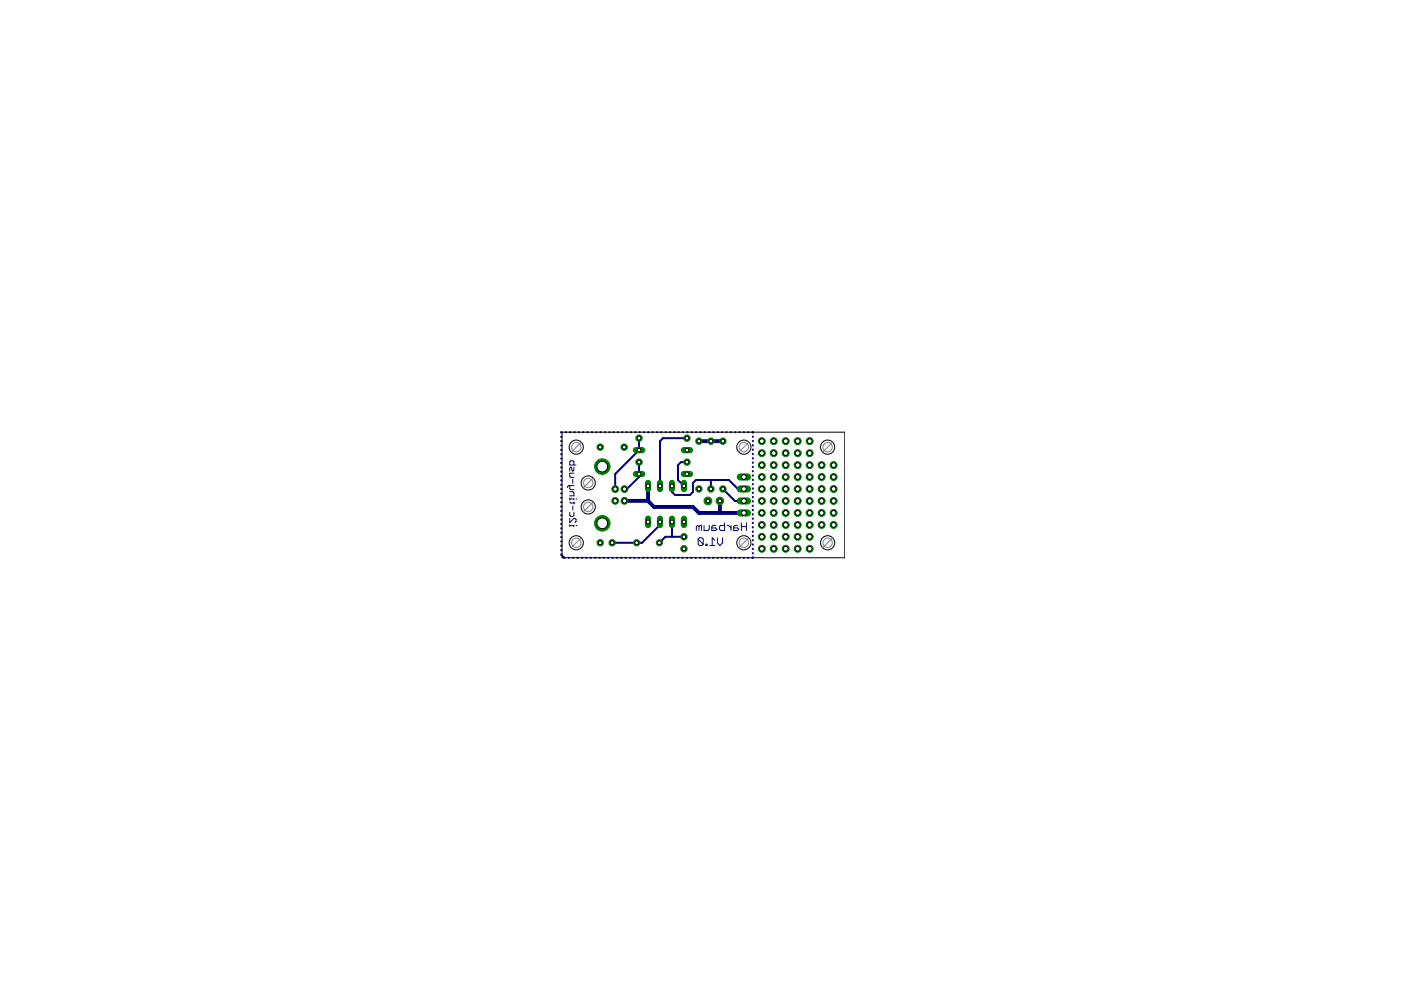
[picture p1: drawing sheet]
<svg xmlns="http://www.w3.org/2000/svg" width="297mm" height="210mm" viewBox="0 0 297 210" stroke-linecap="round" stroke-linejoin="round" font-family="sans-serif">
<g fill="none" stroke="#000080" stroke-width=".21">
<path d="M121.7 98.6v-.7l-.2-.2h-.5l-.2 .2v.7h1.3M121.7 99v.7l-.2 .2-.5-.9-.2 .3v.6M120.8 104.2h.7l.2 .3v.6h-.9M120.8 105.8h.9v.2M120.8 108.6v.7l.2 .2h.5l.2-.2v-.7M120.8 111.4h.9v.3M120.8 103v.6l.2 .2h.7M120.8 105.6v.4M120.8 109.9v.9l.9-.9 .4 .2v.5l-.2 .2M120.8 111.2v.5M120.8 106.4l.2 .3h.9M121.5 101.6v.9"/>
<path d="M121.5 107.3v.9M121.7 106.4v.5M121.7 100.3h-.9v.7l.2 .2h.7M121.7 103h-1.1l-.2 .4M122.1 111.4h.2M122.1 105.8h.2M148 114.3v1.1l.3 .3h.5l.3-.3M148 114.3l.3-.3h.5l.3 .3v1.1M148 114.3l1.1 1.1M148.2 111.7l.2-.3h.3v1.1M148.2 111.7v.8M148.2 111.7l-.3-.3-.3 .3v.8"/>
<path d="M149.3 111.4v1.1h.8l.3-.3v-.8M149.6 115.4h.3v.3h-.3zM150.5 115.7h1.1M151.6 114.6l-.6-.6v1.7M151.7 111.4h-.5l-.3 .3v.8h.8l.3-.3-.3-.3h-.8M152.1 114v1.1l.6 .6 .5-.6v-1.1M153.6 110.8v1.7h-.8l-.3-.3v-.5l.3-.3h.8M154.2 111.4h.3l.5 .5M155 111.4v1.1M156.4 111.4h-.6l-.2 .3v.8h.8l.2-.3-.2-.3h-.8M157.2 111.7h1.1M157.2 110.8v1.7"/>
<path d="M158.3 110.8v1.7"/>
</g>
<g fill="none" stroke="#000080" stroke-width=".42">
<path d="M119 92.6v.1M119 93.5v.1M119 94.4v.1M119 95.3v.1M119 96.2v.2M119 97.2v.1M119 98.1v.1M119 99v.1M119 99.9v.2M119.1 91.6l-.1 .1M119.9 91.6h.1M120.8 91.6h.1"/>
<path d="M121.8 91.6h.1M122.7 91.6h.1M123.6 91.6h.1M124.5 91.6h.1M125.4 91.6h.2M126.4 91.6h.1M127.3 91.6h.1M128.2 91.6h.1M129.1 91.6h.1M130 91.6h.2M131 91.6h.1M131.9 91.6h.1"/>
<path d="M132.8 91.6h.1M133.7 91.6h.1M134.6 91.6h.1M135.5 92.9v2.5l-5.1 5.1v3.2M135.5 98v3.1l-2.5 2.5-.6 .1M135.6 91.6h.1M136.5 91.6h.1M137.4 91.6h.1M138.3 91.6h.1M139.3 91.6h.1M140.2 91.6h.1M141.1 91.6h.1"/>
<path d="M142 91.6h.1M142.9 91.6h.1M143.8 91.6h.2M144.8 91.6h.1M145.6 92.9h-5l-.7 .6v9.5M145.6 98h-1.2l-.7 .6v3.2l1.3 1.2M145.7 91.6h.1M146.6 91.6h.1M147.5 91.6h.1M148.5 91.6h.1M149.4 91.6h.1M150.3 91.6h.1"/>
<path d="M151.2 91.6h.1M152.1 91.6h.2M153.1 91.6h.1M154 91.6h.1M154.9 91.6h.1M155.8 91.6h.1M156.7 91.6h.1M157.7 91.6h.1M158.6 91.6h.1M159.5 91.6l.1 .1M159.6 92.5v.1M159.6 93.5v.1"/>
<path d="M159.6 94.4v.1M159.6 95.3v.1M159.6 96.2v.1M159.6 97.1v.1M159.6 98v.1M159.6 99v.1M159.6 99.9v.1M119 117.5l.7 .8M119 100.9v.1M119 101.8v.1M119 102.7v.1M119 103.7v.1"/>
<path d="M119 104.6v.1M119 105.5v.1M119 106.4v.1M119 107.3v.2M119 108.3v.1M119 109.2v.1M119 110.1v.1M119 111v.1M119 112v.1M119 112.9v.1M119 113.8v.1M119 114.7v.2"/>
<path d="M119 115.7v.1M119 116.6v.1M120.6 118.3h.1M121.5 118.3h.1M122.4 118.3h.1M123.3 118.3h.2M124.3 118.3h.1M125.2 118.3h.1M126.1 118.3h.1M127 118.3h.2M128 118.3h.1M128.9 118.3h.1"/>
<path d="M129.8 118.3h.1M130.8 118.3h.1M131.7 118.3h.1M132.6 118.3h.1M133.5 118.3h.1M134.5 118.3h.1M135.4 118.3h.1M136.3 118.3h.1M137.2 118.3h.2M138.2 118.3h.1M139.1 118.3h.1M139.9 110.7v.6l-3.8 3.8h-6.3"/>
<path d="M140 118.3h.1M140.9 118.3h.2M141.9 118.3h.1M142.5 103v1.3l.6 .6h3.2l.6-.6v-1.9l.7-.6h6.9l1.9 1.9h1.3M142.5 110.7v3.1M142.8 118.3h.1M143.7 118.3h.1M144.7 118.3h.1M145 113.8h-3.9l-1.3 1.3M145.6 118.3h.1M146.5 118.3h.1M147.4 118.3h.2"/>
<path d="M148.4 118.3h.1M149.3 118.3h.1M150.2 118.3h.1M150.7 101.8v1.9M151.2 118.3h.1M152.1 118.3h.1M153 118.3h.1M153.3 103.7l2.5 2.5h1.9M153.9 118.3h.2M154.9 118.3h.1M155.8 118.3h.1M156.7 118.3h.1"/>
<path d="M157.6 118.3h.2M158.6 118.3h.1M159.6 100.8v.1M159.6 101.7v.1M159.6 102.6v.1M159.6 103.5v.1M159.6 104.4v.1M159.6 105.3v.2M159.6 106.3v.1M159.6 107.2v.1M159.6 108.1v.1M159.6 109v.1"/>
<path d="M159.6 109.9v.1M159.6 110.8v.1M159.6 111.8v.1M159.6 112.7v.1M159.6 113.6v.1M159.6 114.5v.1M159.6 115.4v.1M159.6 116.3v.1M159.6 117.2v.1M159.6 118.2l-.1 .1"/>
</g>
<path d="M148.2 93.5h5.1M132.4 106.2h5M137.4 103v3.2M137.4 106.2l1.3 1.3h8.2l1.3 1.3h9.5M152.6 106.2v2.6" fill="none" stroke="#000080" stroke-width=".83"/>
<circle cx="139.8" cy="115.1" r=".66" fill="#008000" stroke="#008000" stroke-width=".21"/>
<circle cx="139.8" cy="115.1" r=".4" fill="#fff" stroke="#000" stroke-width=".21"/>
<circle cx="135" cy="115.1" r=".66" fill="#008000" stroke="#008000" stroke-width=".21"/>
<circle cx="135" cy="115.1" r=".4" fill="#fff" stroke="#000" stroke-width=".21"/>
<circle cx="132.4" cy="106.2" r=".72" fill="#008000" stroke="#008000" stroke-width=".21"/>
<circle cx="132.4" cy="106.2" r=".47" fill="#fff" stroke="#000" stroke-width=".21"/>
<circle cx="132.4" cy="103.7" r=".72" fill="#008000" stroke="#008000" stroke-width=".21"/>
<circle cx="132.4" cy="103.7" r=".47" fill="#fff" stroke="#000" stroke-width=".21"/>
<circle cx="130.4" cy="103.7" r=".72" fill="#008000" stroke="#008000" stroke-width=".21"/>
<circle cx="130.4" cy="103.7" r=".47" fill="#fff" stroke="#000" stroke-width=".21"/>
<circle cx="130.4" cy="106.2" r=".72" fill="#008000" stroke="#008000" stroke-width=".21"/>
<circle cx="130.4" cy="106.2" r=".47" fill="#fff" stroke="#000" stroke-width=".21"/>
<circle cx="127.7" cy="111" r="1.65" fill="#008000" stroke="#008000" stroke-width=".21"/>
<circle cx="127.7" cy="111" r="1.14" fill="#fff" stroke="#000" stroke-width=".21"/>
<circle cx="127.7" cy="98.9" r="1.65" fill="#008000" stroke="#008000" stroke-width=".21"/>
<circle cx="127.7" cy="98.9" r="1.14" fill="#fff" stroke="#000" stroke-width=".21"/>
<circle cx="127.3" cy="115.1" r=".71" fill="#008000" stroke="#008000" stroke-width=".21"/>
<circle cx="127.3" cy="115.1" r=".4" fill="#fff" stroke="#000" stroke-width=".21"/>
<circle cx="129.8" cy="115.1" r=".71" fill="#008000" stroke="#008000" stroke-width=".21"/>
<circle cx="129.8" cy="115.1" r=".4" fill="#fff" stroke="#000" stroke-width=".21"/>
<circle cx="145" cy="116.4" r=".71" fill="#008000" stroke="#008000" stroke-width=".21"/>
<circle cx="145" cy="116.4" r=".4" fill="#fff" stroke="#000" stroke-width=".21"/>
<circle cx="145" cy="113.8" r=".71" fill="#008000" stroke="#008000" stroke-width=".21"/>
<circle cx="145" cy="113.8" r=".4" fill="#fff" stroke="#000" stroke-width=".21"/>
<circle cx="127.3" cy="94.8" r=".71" fill="#008000" stroke="#008000" stroke-width=".21"/>
<circle cx="127.3" cy="94.8" r=".4" fill="#fff" stroke="#000" stroke-width=".21"/>
<circle cx="132.3" cy="94.8" r=".71" fill="#008000" stroke="#008000" stroke-width=".21"/>
<circle cx="132.3" cy="94.8" r=".4" fill="#fff" stroke="#000" stroke-width=".21"/>
<circle cx="150.1" cy="106.2" r=".87" fill="#008000" stroke="#008000" stroke-width=".21"/>
<circle cx="150.1" cy="106.2" r=".4" fill="#fff" stroke="#000" stroke-width=".21"/>
<circle cx="152.6" cy="106.2" r=".8" fill="#008000" stroke="#008000" stroke-width=".21"/>
<circle cx="152.6" cy="106.2" r=".4" fill="#fff" stroke="#000" stroke-width=".21"/>
<circle cx="148.2" cy="103.7" r=".71" fill="#008000" stroke="#008000" stroke-width=".21"/>
<circle cx="148.2" cy="103.7" r=".4" fill="#fff" stroke="#000" stroke-width=".21"/>
<circle cx="148.2" cy="93.5" r=".71" fill="#008000" stroke="#008000" stroke-width=".21"/>
<circle cx="148.2" cy="93.5" r=".4" fill="#fff" stroke="#000" stroke-width=".21"/>
<circle cx="145.6" cy="98" r=".71" fill="#008000" stroke="#008000" stroke-width=".21"/>
<circle cx="145.6" cy="98" r=".4" fill="#fff" stroke="#000" stroke-width=".21"/>
<circle cx="135.5" cy="98" r=".71" fill="#008000" stroke="#008000" stroke-width=".21"/>
<circle cx="135.5" cy="98" r=".4" fill="#fff" stroke="#000" stroke-width=".21"/>
<circle cx="145.6" cy="92.9" r=".71" fill="#008000" stroke="#008000" stroke-width=".21"/>
<circle cx="145.6" cy="92.9" r=".4" fill="#fff" stroke="#000" stroke-width=".21"/>
<circle cx="135.5" cy="92.9" r=".71" fill="#008000" stroke="#008000" stroke-width=".21"/>
<circle cx="135.5" cy="92.9" r=".4" fill="#fff" stroke="#000" stroke-width=".21"/>
<path d="M137.4 110v1.3" fill="none" stroke="#008000" stroke-width="1.3"/>
<circle cx="137.4" cy="110.7" r=".4" fill="#fff" stroke="#000" stroke-width=".21"/>
<path d="M139.9 110v1.3" fill="none" stroke="#008000" stroke-width="1.3"/>
<circle cx="139.9" cy="110.7" r=".4" fill="#fff" stroke="#000" stroke-width=".21"/>
<path d="M142.5 110v1.3" fill="none" stroke="#008000" stroke-width="1.3"/>
<circle cx="142.5" cy="110.7" r=".4" fill="#fff" stroke="#000" stroke-width=".21"/>
<path d="M145 110v1.3" fill="none" stroke="#008000" stroke-width="1.3"/>
<circle cx="145" cy="110.7" r=".4" fill="#fff" stroke="#000" stroke-width=".21"/>
<path d="M145 102.4v1.3" fill="none" stroke="#008000" stroke-width="1.3"/>
<circle cx="145" cy="103" r=".4" fill="#fff" stroke="#000" stroke-width=".21"/>
<path d="M142.5 102.4v1.3" fill="none" stroke="#008000" stroke-width="1.3"/>
<circle cx="142.5" cy="103" r=".4" fill="#fff" stroke="#000" stroke-width=".21"/>
<path d="M139.9 102.4v1.3" fill="none" stroke="#008000" stroke-width="1.3"/>
<circle cx="139.9" cy="103" r=".4" fill="#fff" stroke="#000" stroke-width=".21"/>
<path d="M137.4 102.4v1.3" fill="none" stroke="#008000" stroke-width="1.3"/>
<circle cx="137.4" cy="103" r=".4" fill="#fff" stroke="#000" stroke-width=".21"/>
<path d="M157 108.8h1.5" fill="none" stroke="#008000" stroke-width="1.5"/>
<circle cx="157.7" cy="108.8" r=".51" fill="#fff" stroke="#000" stroke-width=".21"/>
<path d="M157 106.2h1.5" fill="none" stroke="#008000" stroke-width="1.5"/>
<circle cx="157.7" cy="106.2" r=".51" fill="#fff" stroke="#000" stroke-width=".21"/>
<path d="M157 103.7h1.5" fill="none" stroke="#008000" stroke-width="1.5"/>
<circle cx="157.7" cy="103.7" r=".51" fill="#fff" stroke="#000" stroke-width=".21"/>
<path d="M157 101.1h1.5" fill="none" stroke="#008000" stroke-width="1.5"/>
<circle cx="157.7" cy="101.1" r=".51" fill="#fff" stroke="#000" stroke-width=".21"/>
<circle cx="150.7" cy="93.5" r=".71" fill="#008000" stroke="#008000" stroke-width=".21"/>
<circle cx="150.7" cy="93.5" r=".4" fill="#fff" stroke="#000" stroke-width=".21"/>
<circle cx="150.7" cy="103.7" r=".71" fill="#008000" stroke="#008000" stroke-width=".21"/>
<circle cx="150.7" cy="103.7" r=".4" fill="#fff" stroke="#000" stroke-width=".21"/>
<circle cx="153.3" cy="93.5" r=".71" fill="#008000" stroke="#008000" stroke-width=".21"/>
<circle cx="153.3" cy="93.5" r=".4" fill="#fff" stroke="#000" stroke-width=".21"/>
<circle cx="153.3" cy="103.7" r=".71" fill="#008000" stroke="#008000" stroke-width=".21"/>
<circle cx="153.3" cy="103.7" r=".4" fill="#fff" stroke="#000" stroke-width=".21"/>
<path d="M134.8 100.5h1.4" fill="none" stroke="#008000" stroke-width="1.3"/>
<circle cx="135.5" cy="100.5" r=".4" fill="#fff" stroke="#000" stroke-width=".21"/>
<path d="M145 100.5h1.3" fill="none" stroke="#008000" stroke-width="1.3"/>
<circle cx="145.6" cy="100.5" r=".4" fill="#fff" stroke="#000" stroke-width=".21"/>
<path d="M134.8 95.4h1.4" fill="none" stroke="#008000" stroke-width="1.3"/>
<circle cx="135.5" cy="95.4" r=".4" fill="#fff" stroke="#000" stroke-width=".21"/>
<path d="M145 95.4h1.3" fill="none" stroke="#008000" stroke-width="1.3"/>
<circle cx="145.6" cy="95.4" r=".4" fill="#fff" stroke="#000" stroke-width=".21"/>
<circle cx="161.5" cy="98.6" r=".74" fill="#008000" stroke="#008000" stroke-width=".21"/>
<circle cx="161.5" cy="98.6" r=".51" fill="#fff" stroke="#000" stroke-width=".21"/>
<circle cx="164" cy="98.6" r=".74" fill="#008000" stroke="#008000" stroke-width=".21"/>
<circle cx="164" cy="98.6" r=".51" fill="#fff" stroke="#000" stroke-width=".21"/>
<circle cx="166.6" cy="98.6" r=".74" fill="#008000" stroke="#008000" stroke-width=".21"/>
<circle cx="166.6" cy="98.6" r=".51" fill="#fff" stroke="#000" stroke-width=".21"/>
<circle cx="164" cy="93.5" r=".74" fill="#008000" stroke="#008000" stroke-width=".21"/>
<circle cx="164" cy="93.5" r=".51" fill="#fff" stroke="#000" stroke-width=".21"/>
<circle cx="164" cy="96.1" r=".74" fill="#008000" stroke="#008000" stroke-width=".21"/>
<circle cx="164" cy="96.1" r=".51" fill="#fff" stroke="#000" stroke-width=".21"/>
<circle cx="166.6" cy="93.5" r=".74" fill="#008000" stroke="#008000" stroke-width=".21"/>
<circle cx="166.6" cy="93.5" r=".51" fill="#fff" stroke="#000" stroke-width=".21"/>
<circle cx="166.6" cy="96.1" r=".74" fill="#008000" stroke="#008000" stroke-width=".21"/>
<circle cx="166.6" cy="96.1" r=".51" fill="#fff" stroke="#000" stroke-width=".21"/>
<circle cx="169.1" cy="93.5" r=".74" fill="#008000" stroke="#008000" stroke-width=".21"/>
<circle cx="169.1" cy="93.5" r=".51" fill="#fff" stroke="#000" stroke-width=".21"/>
<circle cx="169.1" cy="96.1" r=".74" fill="#008000" stroke="#008000" stroke-width=".21"/>
<circle cx="169.1" cy="96.1" r=".51" fill="#fff" stroke="#000" stroke-width=".21"/>
<circle cx="171.7" cy="93.5" r=".74" fill="#008000" stroke="#008000" stroke-width=".21"/>
<circle cx="171.7" cy="93.5" r=".51" fill="#fff" stroke="#000" stroke-width=".21"/>
<circle cx="171.7" cy="96.1" r=".74" fill="#008000" stroke="#008000" stroke-width=".21"/>
<circle cx="171.7" cy="96.1" r=".51" fill="#fff" stroke="#000" stroke-width=".21"/>
<circle cx="176.7" cy="98.6" r=".74" fill="#008000" stroke="#008000" stroke-width=".21"/>
<circle cx="176.7" cy="98.6" r=".51" fill="#fff" stroke="#000" stroke-width=".21"/>
<circle cx="174.2" cy="98.6" r=".74" fill="#008000" stroke="#008000" stroke-width=".21"/>
<circle cx="174.2" cy="98.6" r=".51" fill="#fff" stroke="#000" stroke-width=".21"/>
<circle cx="176.7" cy="101.1" r=".74" fill="#008000" stroke="#008000" stroke-width=".21"/>
<circle cx="176.7" cy="101.1" r=".51" fill="#fff" stroke="#000" stroke-width=".21"/>
<circle cx="176.7" cy="103.7" r=".74" fill="#008000" stroke="#008000" stroke-width=".21"/>
<circle cx="176.7" cy="103.7" r=".51" fill="#fff" stroke="#000" stroke-width=".21"/>
<circle cx="174.2" cy="103.7" r=".74" fill="#008000" stroke="#008000" stroke-width=".21"/>
<circle cx="174.2" cy="103.7" r=".51" fill="#fff" stroke="#000" stroke-width=".21"/>
<circle cx="174.2" cy="106.2" r=".74" fill="#008000" stroke="#008000" stroke-width=".21"/>
<circle cx="174.2" cy="106.2" r=".51" fill="#fff" stroke="#000" stroke-width=".21"/>
<circle cx="176.7" cy="106.2" r=".74" fill="#008000" stroke="#008000" stroke-width=".21"/>
<circle cx="176.7" cy="106.2" r=".51" fill="#fff" stroke="#000" stroke-width=".21"/>
<circle cx="176.7" cy="108.8" r=".74" fill="#008000" stroke="#008000" stroke-width=".21"/>
<circle cx="176.7" cy="108.8" r=".51" fill="#fff" stroke="#000" stroke-width=".21"/>
<circle cx="176.7" cy="111.3" r=".74" fill="#008000" stroke="#008000" stroke-width=".21"/>
<circle cx="176.7" cy="111.3" r=".51" fill="#fff" stroke="#000" stroke-width=".21"/>
<circle cx="174.2" cy="108.8" r=".74" fill="#008000" stroke="#008000" stroke-width=".21"/>
<circle cx="174.2" cy="108.8" r=".51" fill="#fff" stroke="#000" stroke-width=".21"/>
<circle cx="174.2" cy="111.3" r=".74" fill="#008000" stroke="#008000" stroke-width=".21"/>
<circle cx="174.2" cy="111.3" r=".51" fill="#fff" stroke="#000" stroke-width=".21"/>
<circle cx="174.2" cy="101.1" r=".74" fill="#008000" stroke="#008000" stroke-width=".21"/>
<circle cx="174.2" cy="101.1" r=".51" fill="#fff" stroke="#000" stroke-width=".21"/>
<circle cx="171.7" cy="101.1" r=".74" fill="#008000" stroke="#008000" stroke-width=".21"/>
<circle cx="171.7" cy="101.1" r=".51" fill="#fff" stroke="#000" stroke-width=".21"/>
<circle cx="171.7" cy="98.6" r=".74" fill="#008000" stroke="#008000" stroke-width=".21"/>
<circle cx="171.7" cy="98.6" r=".51" fill="#fff" stroke="#000" stroke-width=".21"/>
<circle cx="169.1" cy="98.6" r=".74" fill="#008000" stroke="#008000" stroke-width=".21"/>
<circle cx="169.1" cy="98.6" r=".51" fill="#fff" stroke="#000" stroke-width=".21"/>
<circle cx="161.5" cy="93.5" r=".74" fill="#008000" stroke="#008000" stroke-width=".21"/>
<circle cx="161.5" cy="93.5" r=".51" fill="#fff" stroke="#000" stroke-width=".21"/>
<circle cx="161.5" cy="96.1" r=".74" fill="#008000" stroke="#008000" stroke-width=".21"/>
<circle cx="161.5" cy="96.1" r=".51" fill="#fff" stroke="#000" stroke-width=".21"/>
<circle cx="161.5" cy="101.1" r=".74" fill="#008000" stroke="#008000" stroke-width=".21"/>
<circle cx="161.5" cy="101.1" r=".51" fill="#fff" stroke="#000" stroke-width=".21"/>
<circle cx="161.5" cy="103.7" r=".74" fill="#008000" stroke="#008000" stroke-width=".21"/>
<circle cx="161.5" cy="103.7" r=".51" fill="#fff" stroke="#000" stroke-width=".21"/>
<circle cx="161.5" cy="106.2" r=".74" fill="#008000" stroke="#008000" stroke-width=".21"/>
<circle cx="161.5" cy="106.2" r=".51" fill="#fff" stroke="#000" stroke-width=".21"/>
<circle cx="161.5" cy="108.8" r=".74" fill="#008000" stroke="#008000" stroke-width=".21"/>
<circle cx="161.5" cy="108.8" r=".51" fill="#fff" stroke="#000" stroke-width=".21"/>
<circle cx="161.5" cy="111.3" r=".74" fill="#008000" stroke="#008000" stroke-width=".21"/>
<circle cx="161.5" cy="111.3" r=".51" fill="#fff" stroke="#000" stroke-width=".21"/>
<circle cx="161.5" cy="113.8" r=".74" fill="#008000" stroke="#008000" stroke-width=".21"/>
<circle cx="161.5" cy="113.8" r=".51" fill="#fff" stroke="#000" stroke-width=".21"/>
<circle cx="161.5" cy="116.4" r=".74" fill="#008000" stroke="#008000" stroke-width=".21"/>
<circle cx="161.5" cy="116.4" r=".51" fill="#fff" stroke="#000" stroke-width=".21"/>
<circle cx="164" cy="116.4" r=".74" fill="#008000" stroke="#008000" stroke-width=".21"/>
<circle cx="164" cy="116.4" r=".51" fill="#fff" stroke="#000" stroke-width=".21"/>
<circle cx="164" cy="113.8" r=".74" fill="#008000" stroke="#008000" stroke-width=".21"/>
<circle cx="164" cy="113.8" r=".51" fill="#fff" stroke="#000" stroke-width=".21"/>
<circle cx="164" cy="111.3" r=".74" fill="#008000" stroke="#008000" stroke-width=".21"/>
<circle cx="164" cy="111.3" r=".51" fill="#fff" stroke="#000" stroke-width=".21"/>
<circle cx="164" cy="108.8" r=".74" fill="#008000" stroke="#008000" stroke-width=".21"/>
<circle cx="164" cy="108.8" r=".51" fill="#fff" stroke="#000" stroke-width=".21"/>
<circle cx="164" cy="106.2" r=".74" fill="#008000" stroke="#008000" stroke-width=".21"/>
<circle cx="164" cy="106.2" r=".51" fill="#fff" stroke="#000" stroke-width=".21"/>
<circle cx="164" cy="101.1" r=".74" fill="#008000" stroke="#008000" stroke-width=".21"/>
<circle cx="164" cy="101.1" r=".51" fill="#fff" stroke="#000" stroke-width=".21"/>
<circle cx="164" cy="103.7" r=".74" fill="#008000" stroke="#008000" stroke-width=".21"/>
<circle cx="164" cy="103.7" r=".51" fill="#fff" stroke="#000" stroke-width=".21"/>
<circle cx="166.6" cy="101.1" r=".74" fill="#008000" stroke="#008000" stroke-width=".21"/>
<circle cx="166.6" cy="101.1" r=".51" fill="#fff" stroke="#000" stroke-width=".21"/>
<circle cx="166.6" cy="103.7" r=".74" fill="#008000" stroke="#008000" stroke-width=".21"/>
<circle cx="166.6" cy="103.7" r=".51" fill="#fff" stroke="#000" stroke-width=".21"/>
<circle cx="166.6" cy="106.2" r=".74" fill="#008000" stroke="#008000" stroke-width=".21"/>
<circle cx="166.6" cy="106.2" r=".51" fill="#fff" stroke="#000" stroke-width=".21"/>
<circle cx="166.6" cy="108.8" r=".74" fill="#008000" stroke="#008000" stroke-width=".21"/>
<circle cx="166.6" cy="108.8" r=".51" fill="#fff" stroke="#000" stroke-width=".21"/>
<circle cx="166.6" cy="111.3" r=".74" fill="#008000" stroke="#008000" stroke-width=".21"/>
<circle cx="166.6" cy="111.3" r=".51" fill="#fff" stroke="#000" stroke-width=".21"/>
<circle cx="166.6" cy="113.8" r=".74" fill="#008000" stroke="#008000" stroke-width=".21"/>
<circle cx="166.6" cy="113.8" r=".51" fill="#fff" stroke="#000" stroke-width=".21"/>
<circle cx="166.6" cy="116.4" r=".74" fill="#008000" stroke="#008000" stroke-width=".21"/>
<circle cx="166.6" cy="116.4" r=".51" fill="#fff" stroke="#000" stroke-width=".21"/>
<circle cx="169.1" cy="116.4" r=".74" fill="#008000" stroke="#008000" stroke-width=".21"/>
<circle cx="169.1" cy="116.4" r=".51" fill="#fff" stroke="#000" stroke-width=".21"/>
<circle cx="169.1" cy="113.8" r=".74" fill="#008000" stroke="#008000" stroke-width=".21"/>
<circle cx="169.1" cy="113.8" r=".51" fill="#fff" stroke="#000" stroke-width=".21"/>
<circle cx="169.1" cy="111.3" r=".74" fill="#008000" stroke="#008000" stroke-width=".21"/>
<circle cx="169.1" cy="111.3" r=".51" fill="#fff" stroke="#000" stroke-width=".21"/>
<circle cx="169.1" cy="108.8" r=".74" fill="#008000" stroke="#008000" stroke-width=".21"/>
<circle cx="169.1" cy="108.8" r=".51" fill="#fff" stroke="#000" stroke-width=".21"/>
<circle cx="169.1" cy="106.2" r=".74" fill="#008000" stroke="#008000" stroke-width=".21"/>
<circle cx="169.1" cy="106.2" r=".51" fill="#fff" stroke="#000" stroke-width=".21"/>
<circle cx="169.1" cy="101.1" r=".74" fill="#008000" stroke="#008000" stroke-width=".21"/>
<circle cx="169.1" cy="101.1" r=".51" fill="#fff" stroke="#000" stroke-width=".21"/>
<circle cx="169.1" cy="103.7" r=".74" fill="#008000" stroke="#008000" stroke-width=".21"/>
<circle cx="169.1" cy="103.7" r=".51" fill="#fff" stroke="#000" stroke-width=".21"/>
<circle cx="171.7" cy="103.7" r=".74" fill="#008000" stroke="#008000" stroke-width=".21"/>
<circle cx="171.7" cy="103.7" r=".51" fill="#fff" stroke="#000" stroke-width=".21"/>
<circle cx="171.7" cy="106.2" r=".74" fill="#008000" stroke="#008000" stroke-width=".21"/>
<circle cx="171.7" cy="106.2" r=".51" fill="#fff" stroke="#000" stroke-width=".21"/>
<circle cx="171.7" cy="108.8" r=".74" fill="#008000" stroke="#008000" stroke-width=".21"/>
<circle cx="171.7" cy="108.8" r=".51" fill="#fff" stroke="#000" stroke-width=".21"/>
<circle cx="171.7" cy="111.3" r=".74" fill="#008000" stroke="#008000" stroke-width=".21"/>
<circle cx="171.7" cy="111.3" r=".51" fill="#fff" stroke="#000" stroke-width=".21"/>
<circle cx="171.7" cy="113.8" r=".74" fill="#008000" stroke="#008000" stroke-width=".21"/>
<circle cx="171.7" cy="113.8" r=".51" fill="#fff" stroke="#000" stroke-width=".21"/>
<circle cx="171.7" cy="116.4" r=".74" fill="#008000" stroke="#008000" stroke-width=".21"/>
<circle cx="171.7" cy="116.4" r=".51" fill="#fff" stroke="#000" stroke-width=".21"/>
<g fill="none" stroke="#000" stroke-width=".21">
<path d="M119.2 91.6h59.9v26.7h-59.9z"/>
<circle cx="122.2" cy="94.8" r="1.5"/>
<circle cx="157.7" cy="94.8" r="1.5"/>
<circle cx="175.5" cy="94.8" r="1.5"/>
<circle cx="122.2" cy="115.1" r="1.5"/>
<circle cx="124.7" cy="102.4" r="1.5"/>
<circle cx="124.7" cy="107.5" r="1.5"/>
<circle cx="157.7" cy="115.1" r="1.5"/>
<circle cx="175.5" cy="115.1" r="1.5"/>
</g>
<g fill="none" stroke="#808080" stroke-width=".21">
<path d="M123.2 93.8l-2 2M158.7 93.8l-2 2M176.5 93.8l-2 2M123.2 114.1l-2 2M125.7 101.4l-2 2M125.7 106.5l-2 2M158.7 114.1l-2 2M176.5 114.1l-2 2"/>
<circle cx="122.2" cy="94.8" r=".99"/>
<circle cx="157.7" cy="94.8" r=".99"/>
<circle cx="175.5" cy="94.8" r=".99"/>
<circle cx="122.2" cy="115.1" r=".99"/>
<circle cx="124.7" cy="107.5" r=".99"/>
<circle cx="124.7" cy="102.4" r=".99"/>
<circle cx="157.7" cy="115.1" r=".99"/>
<circle cx="175.5" cy="115.1" r=".99"/>
</g>
</svg>
